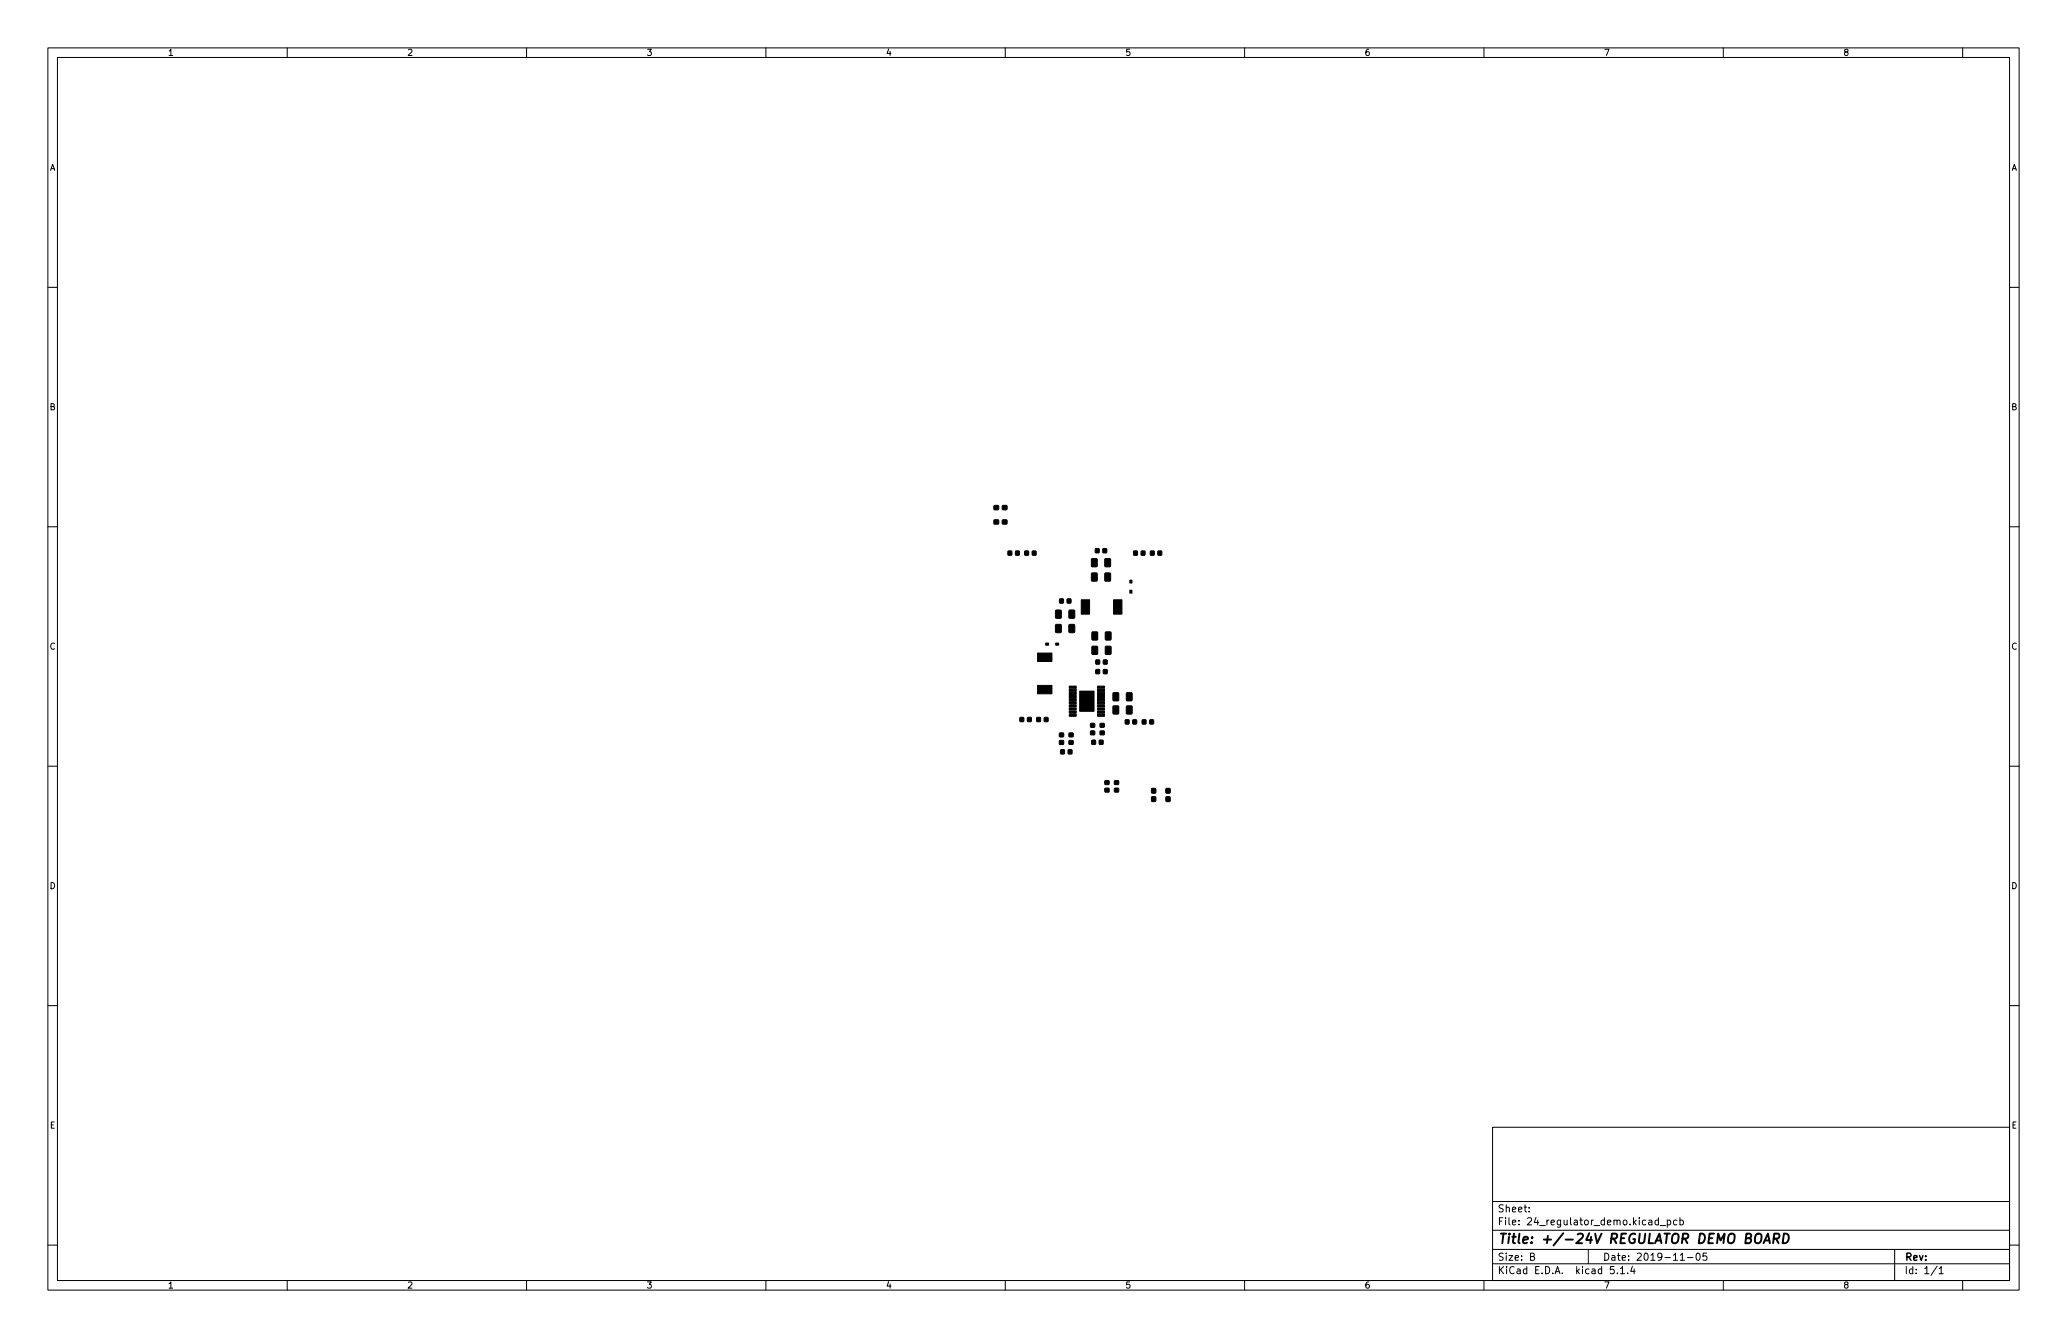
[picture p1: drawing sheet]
<svg xmlns="http://www.w3.org/2000/svg" width="432mm" height="279mm" viewBox="0 0 432 279" stroke-linecap="round" stroke-linejoin="round" font-family="sans-serif">
<defs><g id="words">
<text font-size="2.8" x="312.8" y="259.7">Title: +/-24V REGULATOR DEMO BOARD</text>
<g font-size="2.1">
<text x="312.8" y="255.9">File: 24_regulator_demo.kicad_pcb</text>
<text x="312.8" y="253.2">Sheet:</text>
<text x="312.8" y="263.2">Size: B</text>
<text x="334.8" y="263.2">Date: 2019-11-05</text>
<text x="397.8" y="263.2">Rev:</text>
<text x="312.8" y="266">KiCad E.D.A. kicad 5.1.4</text>
<text x="397.8" y="266">Id: 1/1</text>
</g>
<g font-size="1.8">
<text x="35" y="11.7">1</text>
<text x="85" y="11.7">2</text>
<text x="135" y="11.7">3</text>
<text x="185" y="11.7">4</text>
<text x="235" y="11.7">5</text>
<text x="285" y="11.7">6</text>
<text x="335" y="11.7">7</text>
<text x="385" y="11.7">8</text>
<text x="10.3" y="35.6">A</text>
<text x="420.1" y="35.6">A</text>
<text x="10.3" y="85.7">B</text>
<text x="420.1" y="85.7">B</text>
<text x="10.3" y="135.6">C</text>
<text x="420.1" y="135.6">C</text>
<text x="10.3" y="185.7">D</text>
<text x="420.1" y="185.7">D</text>
<text x="10.4" y="235.7">E</text>
<text x="420.2" y="235.7">E</text>
<text x="35" y="269.1">1</text>
<text x="85" y="269.1">2</text>
<text x="135" y="269.1">3</text>
<text x="185" y="269.1">4</text>
<text x="235" y="269.1">5</text>
<text x="285" y="269.1">6</text>
<text x="335" y="269.1">7</text>
<text x="385" y="269.1">8</text>
</g>
</g></defs>
<g fill="none" stroke="#000" stroke-width=".21">
<path d="M10 10h411.8v259.4h-411.8zM12 12h407.8v255.4h-407.8zM60 10v2M110 10v2M160 10v2M210 10v2M260 10v2M310 10v2M360 10v2M410 10v2M10 60h2M419.8 60h2"/>
<path d="M10 110h2M419.8 110h2M10 160h2M419.8 160h2M10 210h2M419.8 210h2M311.8 235.4h108v32h-108zM10 260h2M311.8 256.9h108M311.8 250.9h108M319.4 252.9v.2M319.4 252.2v.1"/>
<path d="M346.4 254.9l-.4-.1-.3 .3 .2 .6h.5M346.4 254.3v1.5M346.8 255.9h1.1M348.3 254.9l.4-.1 .3 .3-.1 .6h-.6M348.3 254.8v1.5M350.3 254.9l-.4-.1-.3 .3 .1 .6h.6M350.9 254.9l.5-.1 .3 .3-.2 .6h-.6M350.9 254.3v1.5M419.8 260h2M60 267.4v2M110 267.4v2M160 267.4v2"/>
<path d="M210 267.4v2M260 267.4v2M310 267.4v2M311.8 263.9h108M311.8 260.9h108M319.7 262.4l.7-.1 .1-.2-.1-.3-.7-.1v1.5h.6l.2-.2 .1-.3-.4-.3M331.8 260.9v3M337.2 264.5h-.8v.7l.2-.2 .5 .1 .1 .2v.5l-.3 .2-.5-.2M337.9 265.8v.2M338.5 264.9l.4-.4v1.5M338.5 266h.9M340 265.8v.2"/>
<path d="M341 264.4l-.3 1.1h.9M341.4 265v1M351 263.2h.9M352.5 262.6h1.2M354.5 261.7h.2a.8 .8 0 0 1 .5 .7 .8 .8 0 0 1-.5 .8 1 1 0 0 1-.2-1.5zM356.5 261.7h-.7l-.1 .7 .2-.2 .5 .1 .2 .2-.1 .5-.2 .2-.6-.2M360 267.4v2M395.8 260.9v6.5M404.7 264.4l-1.3 1.9M405.1 264.9l.4-.4v1.5M405.1 266h.8M410 267.4v2"/>
</g>
<path d="M368.4 259.6l.9-2 .4 2M368.7 259h.9M370.5 258.7h.8l.3-.2a.51 .51 0 0 0-.2-.9h-.7l-.3 2M371 258.7l.5 .9M372.7 257.6a.96 .96 0 0 1 1 .6 .96 .96 0 0 1-.3 1.1l-.5 .3h-.5z" fill="none" stroke="#000" stroke-width=".4"/>
<g fill="#000" stroke="#000" stroke-width=".21">
<path d="M207.7 105.6h.9v.8h-.9zM207.7 108.6h.9v.8h-.9zM209.4 105.6h.9v.8h-.9zM209.4 108.6h.9v.8h-.9zM210.6 115.1h.8l-.1 .8h-.7zM212.2 115.1h.7v.8h-.8zM214.1 115.1h.8l-.1 .8h-.7zM215.7 115.1h.7v.8h-.8zM228 116.7h1.2l-.1 1.6h-1.1zM228 119.7h1.2l-.1 1.6h-1.1zM228.8 114.6h.8v.8h-.8zM230.4 114.6h.8l-.1 .8h-.7z"/>
<path d="M230.8 116.7h1.2l-.1 1.6h-1.1zM230.8 119.7h1.2l-.1 1.6h-1.1zM236.8 115.1h.8v.8h-.8zM238.4 115.1h.8l-.1 .8h-.7zM240.3 115.1h.8v.8h-.8zM241.9 115.1h.8l-.1 .8h-.7zM218.4 134.3h.7v.4h-.7zM216.7 136.4h3v1.7h-3zM220.5 134.3h.6v.4h-.6zM220.5 127.4l1.2 .1-.1 1.6-1.1-.1zM220.5 130.4l1.2 .1-.1 1.6-1.1-.1zM221.4 125.1h.7v.8h-.7z"/>
<path d="M223 125.1h.7v.8h-.8zM223.3 127.4l1.2 .1-.1 1.6-1.1-.1zM223.3 130.4l1.2 .1-.1 1.6-1.1-.1zM225.9 125.2h1.7v3h-1.7zM228.1 132h1.2l-.1 1.6h-1.1zM228.1 135h1.2l-.1 1.6h-1.1zM228.9 139.8l.8 .1v.8l-.8-.1zM228.9 137.8l.8 .1v.8l-.8-.1zM230.5 139.8l.8 .1-.1 .8-.7-.1zM230.5 137.8l.8 .1-.1 .8-.7-.1zM230.9 132h1.2l-.1 1.6h-1.1zM230.9 135h1.2l-.1 1.6h-1.1z"/>
<path d="M232.6 125.2h1.8v3h-1.8zM236 123.2h.5v.6h-.5zM236 121.2h.5v.6h-.5zM213.1 149.8l.8 .1-.1 .8-.7-.1zM214.7 149.8l.7 .1v.8l-.8-.1zM216.6 149.8l.8 .1-.1 .8-.7-.1zM218.2 149.8l.7 .1v.8l-.8-.1zM216.7 143.1h3v1.8h-3zM221.3 154.7l.8-.1 .1 .8h-.8zM221.3 153.1h.8l.1 .7-.8 .1zM221.6 156.6h.8l-.1 .8h-.7zM223.4 143.3h1.4v.4h-1.4z"/>
<path d="M223.4 143.9h1.4v.5h-1.4zM223.4 144.6h1.4v.4h-1.4zM223.4 145.2h1.4v.5h-1.4zM223.4 145.9h1.4v.4h-1.4zM223.4 146.5h1.4v.5h-1.4zM223.4 147.2h1.4v.4h-1.4zM223.4 147.8h1.4v.5h-1.4zM223.4 148.5h1.4v.4h-1.4zM223.4 149.1h1.4v.5h-1.4zM223.2 156.6h.7v.8h-.8zM223.3 153.1h.8l.1 .7-.8 .1zM223.3 154.7l.8-.1 .1 .8h-.8z"/>
<path d="M225.5 144.3h3v4.2h-3zM225.7 144.5h1.2v1.1h-1.2zM225.7 145.9h1.2v1.1h-1.2zM225.7 147.3h1.2v1.1h-1.2zM227.2 144.5h1.2v1.1h-1.2zM227.2 145.9h1.2v1.1h-1.2zM227.2 147.3h1.2v1.1h-1.2zM227.8 151.1h.8l.1 .7-.8 .1zM227.8 152.7l.8-.1 .1 .8h-.8zM228.1 154.6h.8l-.1 .8h-.7zM229.3 149.1h1.4v.5h-1.4zM229.3 148.5h1.4v.4h-1.4z"/>
<path d="M229.3 147.8h1.4v.5h-1.4zM229.3 147.2h1.4v.4h-1.4zM229.3 146.5h1.4v.5h-1.4zM229.3 145.9h1.4v.4h-1.4zM229.3 145.2h1.4v.5h-1.4zM229.3 144.6h1.4v.4h-1.4zM229.3 143.9h1.4v.5h-1.4zM229.3 143.3h1.4v.4h-1.4zM229.7 154.6h.7v.8h-.8zM229.8 152.7l.8-.1 .1 .8h-.8zM229.8 151.1h.8l.1 .7-.8 .1zM232.5 144.7h1.2l-.1 1.6h-1.1z"/>
<path d="M232.5 147.4l1.2 .1-.1 1.6-1.1-.1zM235.1 150.3l.8 .1-.1 .8-.7-.1zM235.3 144.7h1.2l-.1 1.6h-1.1zM235.3 147.4l1.2 .1-.1 1.6-1.1-.1zM236.7 150.3l.7 .1v.8l-.8-.1zM238.6 150.3l.8 .1v.8l-.8-.1zM240.2 150.3l.8 .1-.1 .8-.7-.1zM230.8 163.1l.8-.1 .1 .8h-.8zM230.8 164.6h.8l.1 .8h-.8zM232.8 164.6h.8l.1 .8h-.8zM232.8 163.1l.8-.1 .1 .8h-.8zM240.6 166.4h.8v.9h-.8z"/>
<path d="M240.6 164.7h.8v.9h-.8zM243.6 164.7h.8v.9h-.8zM243.6 166.4h.8v.9h-.8z"/>
</g>
<use href="#words"/>
</svg>
